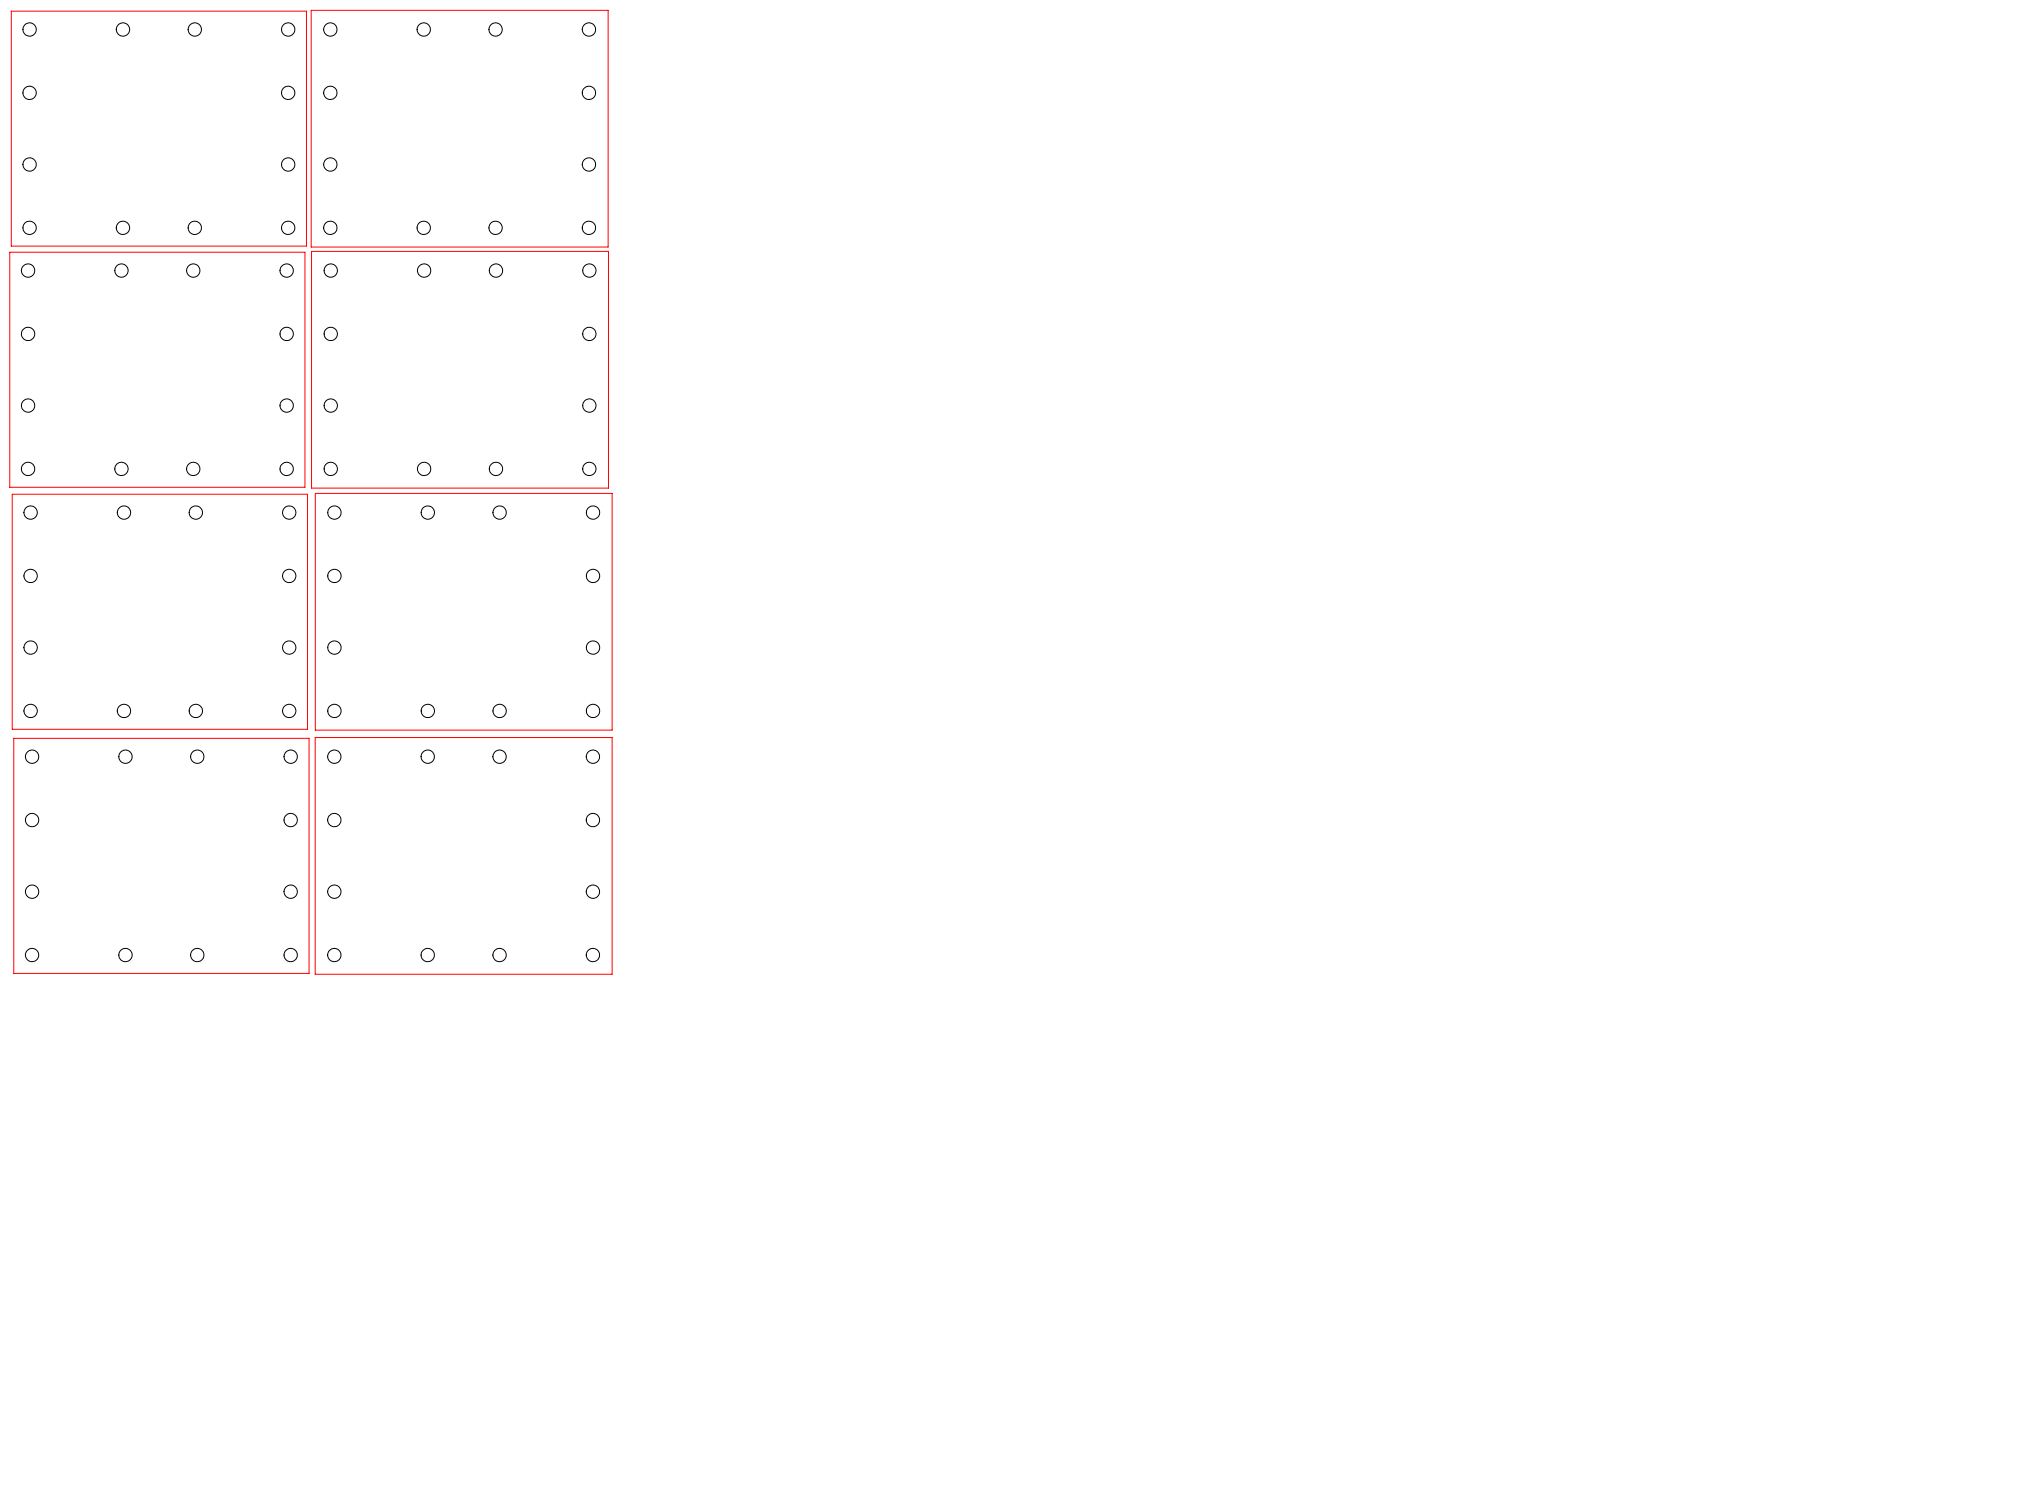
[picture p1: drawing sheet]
<svg xmlns="http://www.w3.org/2000/svg" width="609mm" height="450mm" viewBox="0 0 609 450" stroke-linecap="round" stroke-linejoin="round" font-family="sans-serif">
<g fill="none" stroke="#000" stroke-width=".3">
<circle cx="8.9" cy="8.9" r="2"/>
<circle cx="36.9" cy="8.9" r="2.01"/>
<circle cx="58.4" cy="8.8" r="2"/>
<circle cx="86.4" cy="8.9" r="2"/>
<circle cx="99.1" cy="8.9" r="2.01"/>
<circle cx="127.1" cy="8.8" r="2"/>
<circle cx="148.6" cy="8.9" r="2"/>
<circle cx="176.6" cy="8.9" r="2.01"/>
<circle cx="8.9" cy="27.9" r="1.99"/>
<circle cx="86.4" cy="27.9" r="1.99"/>
<circle cx="99" cy="27.9" r="2"/>
<circle cx="176.6" cy="27.9" r="2"/>
<circle cx="8.9" cy="49.4" r="2"/>
<circle cx="86.4" cy="49.4" r="2"/>
<circle cx="99.1" cy="49.4" r="2.01"/>
<circle cx="176.6" cy="49.4" r="2.01"/>
<circle cx="8.9" cy="68.4" r="1.99"/>
<circle cx="36.9" cy="68.4" r="2"/>
<circle cx="58.4" cy="68.3" r="1.99"/>
<circle cx="86.4" cy="68.4" r="1.99"/>
<circle cx="99" cy="68.4" r="2"/>
<circle cx="127.1" cy="68.3" r="1.99"/>
<circle cx="148.6" cy="68.4" r="1.99"/>
<circle cx="176.6" cy="68.4" r="2"/>
<circle cx="8.4" cy="81.2" r="2"/>
<circle cx="36.4" cy="81.2" r="2"/>
<circle cx="58" cy="81.2" r="2.01"/>
<circle cx="86" cy="81.2" r="2"/>
<circle cx="99.2" cy="81.2" r="2"/>
<circle cx="127.2" cy="81.2" r="2.01"/>
<circle cx="148.7" cy="81.2" r="2"/>
<circle cx="176.7" cy="81.2" r="2"/>
<circle cx="8.4" cy="100.2" r="1.99"/>
<circle cx="86" cy="100.2" r="1.99"/>
<circle cx="99.2" cy="100.2" r="1.99"/>
<circle cx="176.7" cy="100.2" r="1.99"/>
<circle cx="8.4" cy="121.7" r="2"/>
<circle cx="86" cy="121.7" r="2"/>
<circle cx="99.2" cy="121.7" r="2"/>
<circle cx="176.7" cy="121.7" r="2"/>
<circle cx="8.4" cy="140.7" r="1.99"/>
<circle cx="9.2" cy="153.8" r="2.01"/>
<circle cx="36.4" cy="140.7" r="1.99"/>
<circle cx="37.2" cy="153.8" r="2.01"/>
<circle cx="57.9" cy="140.7" r="2"/>
<circle cx="58.7" cy="153.8" r="2"/>
<circle cx="86" cy="140.7" r="1.99"/>
<circle cx="86.7" cy="153.8" r="2.01"/>
<circle cx="99.2" cy="140.7" r="1.99"/>
<circle cx="100.3" cy="153.8" r="2"/>
<circle cx="127.2" cy="140.7" r="2"/>
<circle cx="128.3" cy="153.8" r="2"/>
<circle cx="148.7" cy="140.7" r="1.99"/>
<circle cx="149.8" cy="153.8" r="2"/>
<circle cx="176.7" cy="140.7" r="1.99"/>
<circle cx="177.8" cy="153.8" r="2"/>
<circle cx="9.2" cy="172.8" r="2.01"/>
<circle cx="86.7" cy="172.8" r="2.01"/>
<circle cx="100.3" cy="172.8" r="2"/>
<circle cx="177.8" cy="172.8" r="2"/>
<circle cx="9.2" cy="194.3" r="2.01"/>
<circle cx="86.7" cy="194.3" r="2.01"/>
<circle cx="100.3" cy="194.3" r="2"/>
<circle cx="177.8" cy="194.3" r="2"/>
<circle cx="9.2" cy="213.3" r="2.01"/>
<circle cx="37.2" cy="213.3" r="2.01"/>
<circle cx="58.7" cy="213.3" r="2"/>
<circle cx="86.7" cy="213.3" r="2.01"/>
<circle cx="100.3" cy="213.3" r="2"/>
<circle cx="128.3" cy="213.3" r="2"/>
<circle cx="149.8" cy="213.3" r="2"/>
<circle cx="177.8" cy="213.3" r="2"/>
<circle cx="9.6" cy="227" r="2"/>
<circle cx="37.6" cy="227" r="2"/>
<circle cx="59.2" cy="227" r="2.01"/>
<circle cx="87.2" cy="227" r="2"/>
<circle cx="100.3" cy="227" r="2.01"/>
<circle cx="128.3" cy="227" r="2"/>
<circle cx="149.8" cy="227" r="2.01"/>
<circle cx="177.8" cy="227" r="2.01"/>
<circle cx="9.6" cy="246" r="1.99"/>
<circle cx="87.2" cy="246" r="1.99"/>
<circle cx="100.2" cy="246" r="2"/>
<circle cx="177.8" cy="246" r="2"/>
<circle cx="9.6" cy="267.5" r="2"/>
<circle cx="87.2" cy="267.5" r="2"/>
<circle cx="100.3" cy="267.5" r="2.01"/>
<circle cx="177.8" cy="267.5" r="2.01"/>
<circle cx="9.6" cy="286.5" r="1.99"/>
<circle cx="37.6" cy="286.5" r="1.99"/>
<circle cx="59.1" cy="286.5" r="2"/>
<circle cx="87.2" cy="286.5" r="1.99"/>
<circle cx="100.2" cy="286.5" r="2"/>
<circle cx="128.3" cy="286.5" r="1.99"/>
<circle cx="149.8" cy="286.5" r="2"/>
<circle cx="177.8" cy="286.5" r="2"/>
</g>
<path d="M3.4 3.3h88.5v70.5h-88.5zM93.3 3.1h89.1v71h-89.1zM2.9 75.7h88.5v70.5h-88.5zM93.4 75.4h89.1v71h-89.1zM3.7 148.3h88.5v70.5h-88.5zM94.5 148h89.1v71h-89.1zM4.1 221.5h88.6v70.5h-88.6zM94.5 221.3h89.1v71h-89.1z" fill="none" stroke="#f00" stroke-width=".3"/>
</svg>
